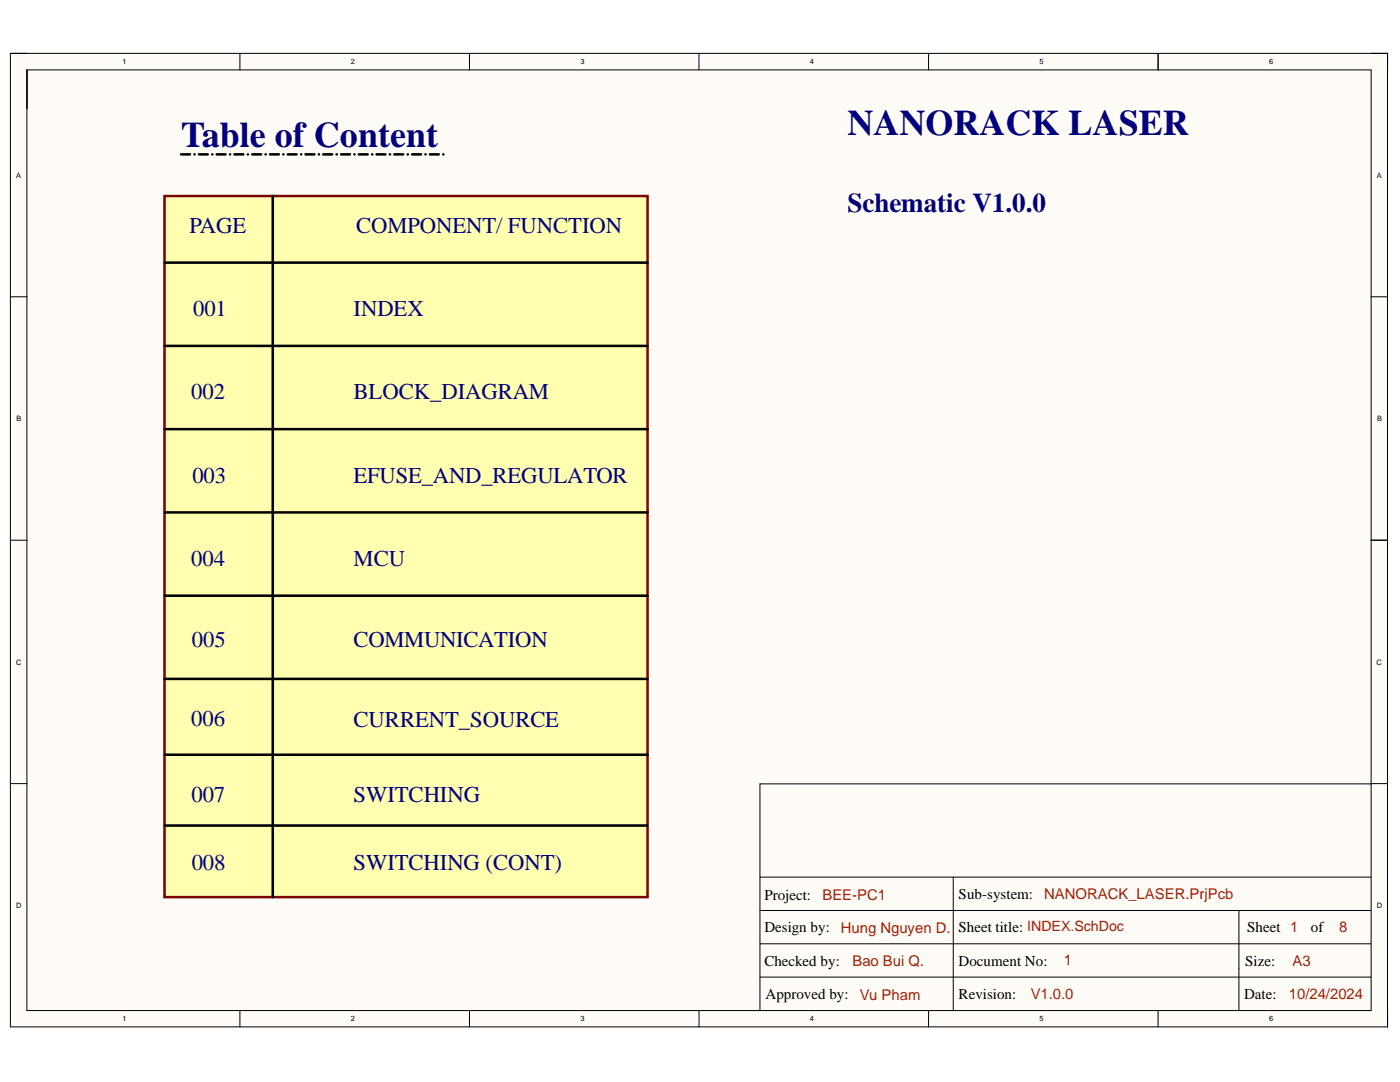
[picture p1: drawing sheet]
<svg xmlns="http://www.w3.org/2000/svg" width="279mm" height="216mm" viewBox="0 0 279 216" stroke-linecap="round" stroke-linejoin="round" font-family="sans-serif">
<defs><g id="words">
<g font-size="7.2" fill="#000080">
<text x="36.1" y="29.2">Table of Content</text>
<text x="169.1" y="26.9">NANORACK LASER</text>
</g>
<text font-size="5.4" fill="#000080" x="169.1" y="42.3">Schematic V1.0.0</text>
<g font-size="4.5" fill="#000080">
<text x="37.8" y="46.4">PAGE</text>
<text x="71.1" y="46.4">COMPONENT/ FUNCTION</text>
<text x="38.6" y="63.1">001</text>
<text x="70.6" y="63.1">INDEX</text>
<text x="38.2" y="79.7">002</text>
<text x="70.6" y="79.7">BLOCK_DIAGRAM</text>
<text x="38.4" y="96.3">003</text>
<text x="70.6" y="96.3">EFUSE_AND_REGULATOR</text>
<text x="38.2" y="112.9">004</text>
<text x="70.6" y="112.9">MCU</text>
<text x="38.3" y="129">005</text>
<text x="70.6" y="129">COMMUNICATION</text>
<text x="38.2" y="144.8">006</text>
<text x="70.6" y="145">CURRENT_SOURCE</text>
<text x="38.2" y="160">007</text>
<text x="70.6" y="160">SWITCHING</text>
<text x="38.3" y="173.6">008</text>
<text x="70.6" y="173.6">SWITCHING (CONT)</text>
</g>
<g font-size="3">
<text x="152.5" y="179.5">Project:</text>
<text x="191.3" y="179.4">Sub-system:</text>
<text x="191.3" y="185.9">Sheet title: INDEX.SchDoc</text>
<text x="152.5" y="186">Design by:</text>
<text x="248.9" y="186">Sheet 1</text>
<text x="261.6" y="186">of</text>
<text x="152.5" y="192.8">Checked by:</text>
<text x="191.3" y="192.7">Document No:</text>
<text x="248.5" y="192.7">Size:</text>
<text x="152.8" y="199.3">Approved by:</text>
<text x="191.3" y="199.3">Revision:</text>
<text x="248.3" y="199.3">Date:</text>
</g>
<g font-size="3" fill="#a61c00">
<text x="164.1" y="179.6">BEE-PC1</text>
<text x="208.4" y="179.4">NANORACK_LASER.PrjPcb</text>
<text x="167.8" y="186.2">Hung Nguyen D.</text>
<text x="267.3" y="186">8</text>
<text x="170.1" y="192.8">Bao Bui Q.</text>
<text x="212.3" y="192.5">1</text>
<text x="258" y="192.7">A3</text>
<text x="171.6" y="199.5">Vu Pham</text>
<text x="205.7" y="199.4">V1.0.0</text>
<text x="257.2" y="199.4">10/24/2024</text>
</g>
<g font-size="1.5">
<text x="24.4" y="12.8">1</text>
<text x="70" y="12.8">2</text>
<text x="115.8" y="12.8">3</text>
<text x="161.6" y="12.8">4</text>
<text x="207.4" y="12.8">5</text>
<text x="253.3" y="12.8">6</text>
<text x="3.3" y="35.5">A</text>
<text x="274.8" y="35.5">A</text>
<text x="3.3" y="84">B</text>
<text x="274.8" y="84">B</text>
<text x="3.2" y="132.6">C</text>
<text x="274.7" y="132.6">C</text>
<text x="3.3" y="181.2">D</text>
<text x="274.8" y="181.2">D</text>
<text x="24.4" y="203.8">1</text>
<text x="70" y="203.8">2</text>
<text x="115.8" y="203.8">3</text>
<text x="161.6" y="203.8">4</text>
<text x="207.4" y="203.8">5</text>
<text x="253.3" y="203.8">6</text>
</g>
</g></defs>
<g fill="#fffcf8">
<path d="M2.1 10.7h274.8v194.2h-274.8z" fill-rule="evenodd"/>
<path d="M5.4 14h268.2v187.6h-268.2z" fill-rule="evenodd"/>
</g>
<g fill="none" stroke="#000" stroke-width=".2">
<path d="M2.1 10.7h274.8v194.2h-274.8zM5.4 13.9h268.2v187.7h-268.2zM47.9 10.7v3.3M93.7 10.7v3.3M139.5 10.7v3.3M185.3 10.7v3.3M231.1 10.7v3.3M2.1 59.2h3.3M273.6 59.2h3.3M2.1 107.8h3.3M273.6 107.8h3.3M2.1 156.4h3.3"/>
<path d="M273.5 156.4h-121.8v45.2M273.6 156.4h3.3M151.7 175h121.8M190.2 175v26.6M151.7 188.3h121.8M151.7 181.7h121.8M151.7 195h121.8M247.3 181.7v19.9M47.9 201.6v3.3M93.7 201.6v3.3M139.5 201.6v3.3M185.3 201.6v3.3"/>
<path d="M231.1 201.6v3.3"/>
</g>
<path d="M32.8 39.1h96.4v139.9h-96.4z" fill-rule="evenodd" fill="#ffffb0"/>
<path d="M32.8 39.1h96.4v139.9h-96.4z" fill="none" stroke="#800000" stroke-width=".51"/>
<g fill="none" stroke="#000" stroke-width=".51">
<path d="M36.1 30.8h1.8M38.8 30.8h.1M39.7 30.8h1.8M42.4 30.8h.1M43.2 30.8h1.8M45.9 30.8h.1M46.8 30.8h1.8M49.4 30.8h.1M50.3 30.8h1.8M53 30.8h.1M53.9 30.8h1.8M54.4 39.1v139.9"/>
<path d="M56.5 30.8h.1M57.4 30.8h1.8M60.1 30.8h.1M61 30.8h1.7M63.6 30.8h.1M64.5 30.8h1.8M67.2 30.8h.1M68.1 30.8h1.7M70.7 30.8h.1M71.6 30.8h1.8M74.3 30.8h.1M75.2 30.8h1.7"/>
<path d="M77.8 30.8h.1M78.7 30.8h1.8M81.4 30.8h.1M82.2 30.8h1.8M84.9 30.8h.1M85.8 30.8h1.8M88.5 30.8h.1M32.8 52.4h96.4M32.8 69h96.4M32.8 85.6h96.4M32.8 102.2h96.4M32.8 118.9h96.4"/>
<path d="M32.8 135.5h96.4M32.8 150.6h96.4M32.8 164.7h96.4"/>
</g>
<use href="#words"/>
</svg>
